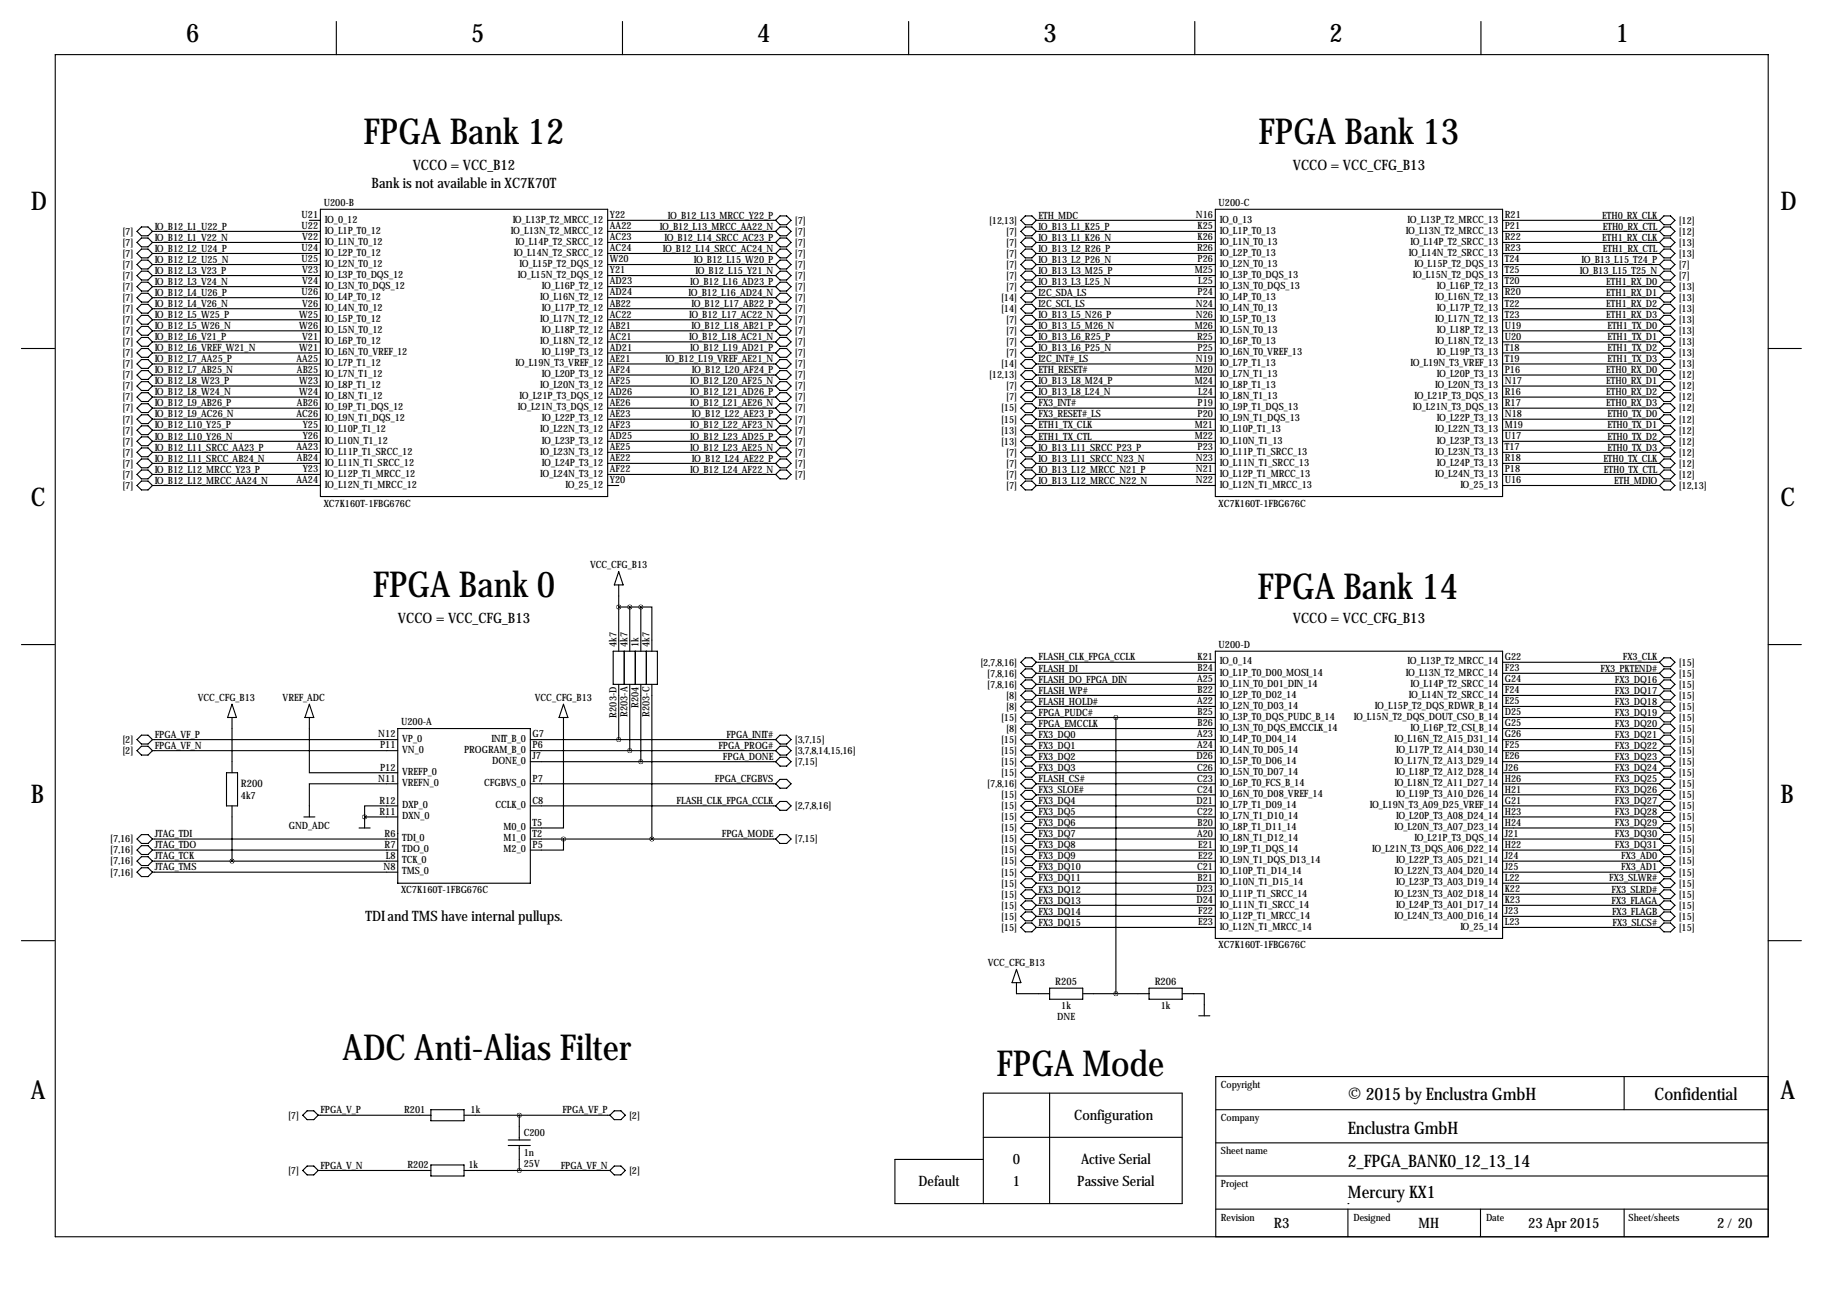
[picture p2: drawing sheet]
<svg xmlns="http://www.w3.org/2000/svg" width="419mm" height="297mm" viewBox="0 0 419 297" stroke-linecap="round" stroke-linejoin="round" font-family="sans-serif">
<defs><g id="words">
<g font-size="8.2">
<text x="83.6" y="33.1">FPGA Bank 12</text>
<text x="289.3" y="33.1">FPGA Bank 13</text>
<text x="85.7" y="137.2">FPGA Bank 0</text>
<text x="289.1" y="137.7">FPGA Bank 14</text>
<text x="78.7" y="243.7">ADC Anti-Alias Filter</text>
<text x="229.1" y="247.5">FPGA Mode</text>
</g>
<g font-size="5.9">
<text x="42.8" y="9.8">6</text>
<text x="108.3" y="9.8">5</text>
<text x="174.1" y="9.8">4</text>
<text x="239.9" y="9.8">3</text>
<text x="305.7" y="9.8">2</text>
<text x="371.4" y="9.8">1</text>
<text x="7.1" y="48.4">D</text>
<text x="409.3" y="48.4">D</text>
<text x="7.1" y="116.4">C</text>
<text x="409.3" y="116.4">C</text>
<text x="7.1" y="184.5">B</text>
<text x="409.3" y="184.5">B</text>
<text x="7.1" y="252.6">A</text>
<text x="409.3" y="252.6">A</text>
</g>
<g font-size="4">
<text x="309.9" y="252.8">© 2015 by Enclustra GmbH</text>
<text x="380.4" y="252.8">Confidential</text>
<text x="309.9" y="260.7">Enclustra GmbH</text>
<text x="309.9" y="268.3">2_FPGA_BANK0_12_13_14</text>
<text x="309.9" y="275.4">Mercury KX1</text>
</g>
<g font-size="3.3">
<text x="94.9" y="39.1">VCCO = VCC_B12</text>
<text x="297.2" y="39.1">VCCO = VCC_CFG_B13</text>
<text x="85.4" y="43.1">Bank is not available in XC7K70T</text>
<text x="91.5" y="143.2">VCCO = VCC_CFG_B13</text>
<text x="297.2" y="143.2">VCCO = VCC_CFG_B13</text>
<text x="84" y="211.8">TDI and TMS have internal pullups.</text>
<text x="247" y="257.5">Configuration</text>
<text x="232.8" y="267.7">0</text>
<text x="248.5" y="267.7">Active Serial</text>
<text x="211.2" y="272.7">Default</text>
<text x="232.8" y="272.7">1</text>
<text x="247.7" y="272.7">Passive Serial</text>
<text x="292.9" y="282.3">R3</text>
<text x="326.1" y="282.3">MH</text>
<text x="351.3" y="282.3">23 Apr 2015</text>
<text x="394.8" y="282.3">2/ 20</text>
</g>
<g font-size="2.4">
<text x="55.4" y="181">R200</text>
<text x="242.6" y="226.4">R205</text>
<text x="265.5" y="226.4">R206</text>
</g>
<g font-size="2.3">
<text x="74.4" y="47.4">U200-B</text>
<text x="280.2" y="47.4">U200-C</text>
<text x="28.1" y="54">[7]</text>
<text x="35.6" y="52.8">IO_B12_L1_U22_P</text>
<text x="69.3" y="50.2">U21</text>
<text x="69.3" y="52.7">U22</text>
<text x="74.7" y="51.2">IO_0_12</text>
<text x="74.7" y="53.7">IO_L1P_T0_12</text>
<text x="117.5" y="53.7">IO_L13N_T2_MRCC_12</text>
<text x="117.9" y="51.2">IO_L13P_T2_MRCC_12</text>
<text x="140.2" y="50.2">Y22</text>
<text x="140.2" y="52.7">AA22</text>
<text x="151.7" y="52.8">IO_B12_L13_MRCC_AA22_N</text>
<text x="153.6" y="50.3">IO_B12_L13_MRCC_Y22_P</text>
<text x="182.7" y="51.4">[7]</text>
<text x="182.7" y="54">[7]</text>
<text x="227.4" y="51.4">[12,13]</text>
<text x="231.3" y="54">[7]</text>
<text x="238.8" y="50.3">ETH_MDC</text>
<text x="238.8" y="52.8">IO_B13_L1_K25_P</text>
<text x="274.9" y="50.2">N16</text>
<text x="275.3" y="52.7">K25</text>
<text x="280.4" y="51.2">IO_0_13</text>
<text x="280.4" y="53.7">IO_L1P_T0_13</text>
<text x="323.2" y="53.7">IO_L13N_T2_MRCC_13</text>
<text x="323.6" y="51.2">IO_L13P_T2_MRCC_13</text>
<text x="345.9" y="50.2">R21</text>
<text x="345.9" y="52.7">P21</text>
<text x="368.4" y="50.3">ETH0_RX_CLK</text>
<text x="368.5" y="52.8">ETH0_RX_CTL</text>
<text x="385.9" y="51.4">[12]</text>
<text x="385.9" y="54">[12]</text>
<text x="28.1" y="56.5">[7]</text>
<text x="28.1" y="59">[7]</text>
<text x="35.6" y="55.3">IO_B12_L1_V22_N</text>
<text x="35.6" y="57.9">IO_B12_L2_U24_P</text>
<text x="69.3" y="57.8">U24</text>
<text x="69.5" y="55.2">V22</text>
<text x="74.7" y="56.3">IO_L1N_T0_12</text>
<text x="74.7" y="58.8">IO_L2P_T0_12</text>
<text x="118.1" y="58.8">IO_L14N_T2_SRCC_12</text>
<text x="118.5" y="56.3">IO_L14P_T2_SRCC_12</text>
<text x="140.2" y="55.2">AC23</text>
<text x="140.2" y="57.8">AC24</text>
<text x="152.4" y="57.9">IO_B12_L14_SRCC_AC24_N</text>
<text x="152.8" y="55.3">IO_B12_L14_SRCC_AC23_P</text>
<text x="182.7" y="56.5">[7]</text>
<text x="182.7" y="59">[7]</text>
<text x="231.3" y="56.5">[7]</text>
<text x="231.3" y="59">[7]</text>
<text x="238.8" y="55.3">IO_B13_L1_K26_N</text>
<text x="238.8" y="57.9">IO_B13_L2_R26_P</text>
<text x="275.2" y="57.8">R26</text>
<text x="275.3" y="55.2">K26</text>
<text x="280.4" y="56.3">IO_L1N_T0_13</text>
<text x="280.4" y="58.8">IO_L2P_T0_13</text>
<text x="323.9" y="58.8">IO_L14N_T2_SRCC_13</text>
<text x="324.3" y="56.3">IO_L14P_T2_SRCC_13</text>
<text x="345.9" y="55.2">R22</text>
<text x="345.9" y="57.8">R23</text>
<text x="368.4" y="55.3">ETH1_RX_CLK</text>
<text x="368.5" y="57.9">ETH1_RX_CTL</text>
<text x="385.9" y="56.5">[13]</text>
<text x="385.9" y="59">[13]</text>
<text x="28.1" y="61.6">[7]</text>
<text x="28.1" y="64.1">[7]</text>
<text x="35.6" y="60.4">IO_B12_L2_U25_N</text>
<text x="35.6" y="63">IO_B12_L3_V23_P</text>
<text x="35.6" y="65.5">IO_B12_L3_V24_N</text>
<text x="69.3" y="60.3">U25</text>
<text x="69.5" y="62.9">V23</text>
<text x="69.5" y="65.4">V24</text>
<text x="74.7" y="61.3">IO_L2N_T0_12</text>
<text x="74.7" y="63.9">IO_L3P_T0_DQS_12</text>
<text x="119" y="63.9">IO_L15N_T2_DQS_12</text>
<text x="119.4" y="61.3">IO_L15P_T2_DQS_12</text>
<text x="140.2" y="60.3">W20</text>
<text x="140.2" y="62.9">Y21</text>
<text x="140.2" y="65.4">AD23</text>
<text x="158.7" y="65.5">IO_B12_L16_AD23_P</text>
<text x="159.5" y="60.4">IO_B12_L15_W20_P</text>
<text x="159.9" y="63">IO_B12_L15_Y21_N</text>
<text x="182.7" y="61.6">[7]</text>
<text x="182.7" y="64.1">[7]</text>
<text x="231.3" y="61.6">[7]</text>
<text x="231.3" y="64.1">[7]</text>
<text x="238.8" y="60.4">IO_B13_L2_P26_N</text>
<text x="238.8" y="63">IO_B13_L3_M25_P</text>
<text x="238.8" y="65.5">IO_B13_L3_L25_N</text>
<text x="274.7" y="62.9">M25</text>
<text x="275.3" y="60.3">P26</text>
<text x="275.5" y="65.4">L25</text>
<text x="280.4" y="61.3">IO_L2N_T0_13</text>
<text x="280.4" y="63.9">IO_L3P_T0_DQS_13</text>
<text x="324.8" y="63.9">IO_L15N_T2_DQS_13</text>
<text x="325.2" y="61.3">IO_L15P_T2_DQS_13</text>
<text x="345.9" y="60.3">T24</text>
<text x="345.9" y="62.9">T25</text>
<text x="345.9" y="65.4">T20</text>
<text x="363.2" y="63">IO_B13_L15_T25_N</text>
<text x="363.6" y="60.4">IO_B13_L15_T24_P</text>
<text x="369.3" y="65.5">ETH1_RX_D0</text>
<text x="385.9" y="61.6">[7]</text>
<text x="385.9" y="64.1">[7]</text>
<text x="28.1" y="66.7">[7]</text>
<text x="28.1" y="69.2">[7]</text>
<text x="28.1" y="71.7">[7]</text>
<text x="35.6" y="68">IO_B12_L4_U26_P</text>
<text x="35.6" y="70.6">IO_B12_L4_V26_N</text>
<text x="69.3" y="67.9">U26</text>
<text x="69.5" y="70.5">V26</text>
<text x="74.7" y="66.4">IO_L3N_T0_DQS_12</text>
<text x="74.7" y="69">IO_L4P_T0_12</text>
<text x="74.7" y="71.5">IO_L4N_T0_12</text>
<text x="124.2" y="69">IO_L16N_T2_12</text>
<text x="124.6" y="66.4">IO_L16P_T2_12</text>
<text x="124.6" y="71.5">IO_L17P_T2_12</text>
<text x="140.2" y="67.9">AD24</text>
<text x="140.2" y="70.5">AB22</text>
<text x="158.3" y="68">IO_B12_L16_AD24_N</text>
<text x="159" y="70.6">IO_B12_L17_AB22_P</text>
<text x="182.7" y="66.7">[7]</text>
<text x="182.7" y="69.2">[7]</text>
<text x="182.7" y="71.7">[7]</text>
<text x="230.1" y="69.2">[14]</text>
<text x="230.1" y="71.7">[14]</text>
<text x="231.3" y="66.7">[7]</text>
<text x="238.8" y="68">I2C_SDA_LS</text>
<text x="238.8" y="70.6">I2C_SCL_LS</text>
<text x="274.9" y="70.5">N24</text>
<text x="275.3" y="67.9">P24</text>
<text x="280.4" y="66.4">IO_L3N_T0_DQS_13</text>
<text x="280.4" y="69">IO_L4P_T0_13</text>
<text x="280.4" y="71.5">IO_L4N_T0_13</text>
<text x="329.9" y="69">IO_L16N_T2_13</text>
<text x="330.3" y="66.4">IO_L16P_T2_13</text>
<text x="330.3" y="71.5">IO_L17P_T2_13</text>
<text x="345.9" y="67.9">R20</text>
<text x="345.9" y="70.5">T22</text>
<text x="369.3" y="68">ETH1_RX_D1</text>
<text x="369.3" y="70.6">ETH1_RX_D2</text>
<text x="385.9" y="66.7">[13]</text>
<text x="385.9" y="69.2">[13]</text>
<text x="385.9" y="71.7">[13]</text>
<text x="28.1" y="74.3">[7]</text>
<text x="28.1" y="76.8">[7]</text>
<text x="35.6" y="73.1">IO_B12_L5_W25_P</text>
<text x="35.6" y="75.7">IO_B12_L5_W26_N</text>
<text x="68.8" y="73">W25</text>
<text x="68.8" y="75.6">W26</text>
<text x="74.7" y="74">IO_L5P_T0_12</text>
<text x="74.7" y="76.6">IO_L5N_T0_12</text>
<text x="124.2" y="74">IO_L17N_T2_12</text>
<text x="124.6" y="76.6">IO_L18P_T2_12</text>
<text x="140.2" y="73">AC22</text>
<text x="140.2" y="75.6">AB21</text>
<text x="158.4" y="73.1">IO_B12_L17_AC22_N</text>
<text x="159" y="75.7">IO_B12_L18_AB21_P</text>
<text x="182.7" y="74.3">[7]</text>
<text x="182.7" y="76.8">[7]</text>
<text x="231.3" y="74.3">[7]</text>
<text x="231.3" y="76.8">[7]</text>
<text x="238.8" y="73.1">IO_B13_L5_N26_P</text>
<text x="238.8" y="75.7">IO_B13_L5_M26_N</text>
<text x="274.7" y="75.6">M26</text>
<text x="274.9" y="73">N26</text>
<text x="280.4" y="74">IO_L5P_T0_13</text>
<text x="280.4" y="76.6">IO_L5N_T0_13</text>
<text x="329.9" y="74">IO_L17N_T2_13</text>
<text x="330.3" y="76.6">IO_L18P_T2_13</text>
<text x="345.9" y="73">T23</text>
<text x="345.9" y="75.6">U19</text>
<text x="369.3" y="73.1">ETH1_RX_D3</text>
<text x="369.5" y="75.7">ETH1_TX_D0</text>
<text x="385.9" y="74.3">[13]</text>
<text x="385.9" y="76.8">[13]</text>
<text x="28.1" y="79.4">[7]</text>
<text x="28.1" y="81.9">[7]</text>
<text x="35.6" y="78.2">IO_B12_L6_V21_P</text>
<text x="35.6" y="80.7">IO_B12_L6_VREF_W21_N</text>
<text x="35.6" y="83.3">IO_B12_L7_AA25_P</text>
<text x="68.1" y="83.2">AA25</text>
<text x="68.8" y="80.6">W21</text>
<text x="69.5" y="78.1">V21</text>
<text x="74.7" y="79.1">IO_L6P_T0_12</text>
<text x="74.7" y="81.7">IO_L6N_T0_VREF_12</text>
<text x="124.2" y="79.1">IO_L18N_T2_12</text>
<text x="124.6" y="81.7">IO_L19P_T3_12</text>
<text x="140.2" y="78.1">AC21</text>
<text x="140.2" y="80.6">AD21</text>
<text x="140.2" y="83.2">AE21</text>
<text x="153" y="83.3">IO_B12_L19_VREF_AE21_N</text>
<text x="158.4" y="78.2">IO_B12_L18_AC21_N</text>
<text x="158.7" y="80.7">IO_B12_L19_AD21_P</text>
<text x="182.7" y="79.4">[7]</text>
<text x="182.7" y="81.9">[7]</text>
<text x="231.3" y="79.4">[7]</text>
<text x="231.3" y="81.9">[7]</text>
<text x="238.8" y="78.2">IO_B13_L6_R25_P</text>
<text x="238.8" y="80.7">IO_B13_L6_P25_N</text>
<text x="238.8" y="83.3">I2C_INT#_LS</text>
<text x="274.9" y="83.2">N19</text>
<text x="275.2" y="78.1">R25</text>
<text x="275.3" y="80.6">P25</text>
<text x="280.4" y="79.1">IO_L6P_T0_13</text>
<text x="280.4" y="81.7">IO_L6N_T0_VREF_13</text>
<text x="329.9" y="79.1">IO_L18N_T2_13</text>
<text x="330.3" y="81.7">IO_L19P_T3_13</text>
<text x="345.9" y="78.1">U20</text>
<text x="345.9" y="80.6">T18</text>
<text x="345.9" y="83.2">T19</text>
<text x="369.5" y="78.2">ETH1_TX_D1</text>
<text x="369.5" y="80.7">ETH1_TX_D2</text>
<text x="369.5" y="83.3">ETH1_TX_D3</text>
<text x="385.9" y="79.4">[13]</text>
<text x="385.9" y="81.9">[13]</text>
<text x="28.1" y="84.4">[7]</text>
<text x="28.1" y="87">[7]</text>
<text x="28.1" y="89.5">[7]</text>
<text x="35.6" y="85.8">IO_B12_L7_AB25_N</text>
<text x="35.6" y="88.4">IO_B12_L8_W23_P</text>
<text x="68.3" y="85.7">AB25</text>
<text x="68.8" y="88.3">W23</text>
<text x="74.7" y="84.2">IO_L7P_T1_12</text>
<text x="74.7" y="86.7">IO_L7N_T1_12</text>
<text x="74.7" y="89.3">IO_L8P_T1_12</text>
<text x="118.5" y="84.2">IO_L19N_T3_VREF_12</text>
<text x="124.2" y="89.3">IO_L20N_T3_12</text>
<text x="124.6" y="86.7">IO_L20P_T3_12</text>
<text x="140.2" y="85.7">AF24</text>
<text x="140.2" y="88.3">AF25</text>
<text x="158.7" y="88.4">IO_B12_L20_AF25_N</text>
<text x="159.1" y="85.8">IO_B12_L20_AF24_P</text>
<text x="182.7" y="84.4">[7]</text>
<text x="182.7" y="87">[7]</text>
<text x="182.7" y="89.5">[7]</text>
<text x="227.4" y="87">[12,13]</text>
<text x="230.1" y="84.4">[14]</text>
<text x="231.3" y="89.5">[7]</text>
<text x="238.8" y="85.8">ETH_RESET#</text>
<text x="238.8" y="88.4">IO_B13_L8_M24_P</text>
<text x="274.7" y="85.7">M20</text>
<text x="274.7" y="88.3">M24</text>
<text x="280.4" y="84.2">IO_L7P_T1_13</text>
<text x="280.4" y="86.7">IO_L7N_T1_13</text>
<text x="280.4" y="89.3">IO_L8P_T1_13</text>
<text x="324.3" y="84.2">IO_L19N_T3_VREF_13</text>
<text x="329.9" y="89.3">IO_L20N_T3_13</text>
<text x="330.3" y="86.7">IO_L20P_T3_13</text>
<text x="345.9" y="85.7">P16</text>
<text x="345.9" y="88.3">N17</text>
<text x="369.3" y="85.8">ETH0_RX_D0</text>
<text x="369.3" y="88.4">ETH0_RX_D1</text>
<text x="385.9" y="84.4">[13]</text>
<text x="385.9" y="87">[12]</text>
<text x="385.9" y="89.5">[12]</text>
<text x="28.1" y="92.1">[7]</text>
<text x="28.1" y="94.6">[7]</text>
<text x="35.6" y="90.9">IO_B12_L8_W24_N</text>
<text x="35.6" y="93.4">IO_B12_L9_AB26_P</text>
<text x="35.6" y="96">IO_B12_L9_AC26_N</text>
<text x="68.1" y="95.9">AC26</text>
<text x="68.3" y="93.3">AB26</text>
<text x="68.8" y="90.8">W24</text>
<text x="74.7" y="91.8">IO_L8N_T1_12</text>
<text x="74.7" y="94.4">IO_L9P_T1_DQS_12</text>
<text x="119" y="94.4">IO_L21N_T3_DQS_12</text>
<text x="119.4" y="91.8">IO_L21P_T3_DQS_12</text>
<text x="140.2" y="90.8">AD26</text>
<text x="140.2" y="93.3">AE26</text>
<text x="140.2" y="95.9">AE23</text>
<text x="158.7" y="90.9">IO_B12_L21_AD26_P</text>
<text x="158.7" y="93.4">IO_B12_L21_AE26_N</text>
<text x="159.1" y="96">IO_B12_L22_AE23_P</text>
<text x="182.7" y="92.1">[7]</text>
<text x="182.7" y="94.6">[7]</text>
<text x="230.1" y="94.6">[15]</text>
<text x="231.3" y="92.1">[7]</text>
<text x="238.8" y="90.9">IO_B13_L8_L24_N</text>
<text x="238.8" y="93.4">FX3_INT#</text>
<text x="238.8" y="96">FX3_RESET#_LS</text>
<text x="275.3" y="93.3">P19</text>
<text x="275.3" y="95.9">P20</text>
<text x="275.5" y="90.8">L24</text>
<text x="280.4" y="91.8">IO_L8N_T1_13</text>
<text x="280.4" y="94.4">IO_L9P_T1_DQS_13</text>
<text x="324.8" y="94.4">IO_L21N_T3_DQS_13</text>
<text x="325.2" y="91.8">IO_L21P_T3_DQS_13</text>
<text x="345.9" y="90.8">R16</text>
<text x="345.9" y="93.3">R17</text>
<text x="345.9" y="95.9">N18</text>
<text x="369.3" y="90.9">ETH0_RX_D2</text>
<text x="369.3" y="93.4">ETH0_RX_D3</text>
<text x="369.5" y="96">ETH0_TX_D0</text>
<text x="385.9" y="92.1">[12]</text>
<text x="385.9" y="94.6">[12]</text>
<text x="28.1" y="97.1">[7]</text>
<text x="28.1" y="99.7">[7]</text>
<text x="35.6" y="98.5">IO_B12_L10_Y25_P</text>
<text x="35.6" y="101.1">IO_B12_L10_Y26_N</text>
<text x="69.6" y="98.4">Y25</text>
<text x="69.6" y="101">Y26</text>
<text x="74.7" y="96.9">IO_L9N_T1_DQS_12</text>
<text x="74.7" y="99.4">IO_L10P_T1_12</text>
<text x="74.7" y="102">IO_L10N_T1_12</text>
<text x="124.2" y="99.4">IO_L22N_T3_12</text>
<text x="124.6" y="96.9">IO_L22P_T3_12</text>
<text x="124.6" y="102">IO_L23P_T3_12</text>
<text x="140.2" y="98.4">AF23</text>
<text x="140.2" y="101">AD25</text>
<text x="158.7" y="98.5">IO_B12_L22_AF23_N</text>
<text x="158.7" y="101.1">IO_B12_L23_AD25_P</text>
<text x="182.7" y="97.1">[7]</text>
<text x="182.7" y="99.7">[7]</text>
<text x="230.1" y="97.1">[15]</text>
<text x="230.1" y="99.7">[13]</text>
<text x="238.8" y="98.5">ETH1_TX_CLK</text>
<text x="238.8" y="101.1">ETH1_TX_CTL</text>
<text x="274.7" y="98.4">M21</text>
<text x="274.7" y="101">M22</text>
<text x="280.4" y="96.9">IO_L9N_T1_DQS_13</text>
<text x="280.4" y="99.4">IO_L10P_T1_13</text>
<text x="280.4" y="102">IO_L10N_T1_13</text>
<text x="329.9" y="99.4">IO_L22N_T3_13</text>
<text x="330.3" y="96.9">IO_L22P_T3_13</text>
<text x="330.3" y="102">IO_L23P_T3_13</text>
<text x="345.9" y="98.4">M19</text>
<text x="345.9" y="101">U17</text>
<text x="369.5" y="98.5">ETH0_TX_D1</text>
<text x="369.5" y="101.1">ETH0_TX_D2</text>
<text x="385.9" y="97.1">[12]</text>
<text x="385.9" y="99.7">[12]</text>
<text x="28.1" y="102.2">[7]</text>
<text x="28.1" y="104.8">[7]</text>
<text x="28.1" y="107.3">[7]</text>
<text x="35.6" y="103.6">IO_B12_L11_SRCC_AA23_P</text>
<text x="35.6" y="106.1">IO_B12_L11_SRCC_AB24_N</text>
<text x="68.1" y="103.5">AA23</text>
<text x="68.3" y="106">AB24</text>
<text x="74.7" y="104.5">IO_L11P_T1_SRCC_12</text>
<text x="74.7" y="107.1">IO_L11N_T1_SRCC_12</text>
<text x="124.2" y="104.5">IO_L23N_T3_12</text>
<text x="124.6" y="107.1">IO_L24P_T3_12</text>
<text x="140.2" y="103.5">AE25</text>
<text x="140.2" y="106">AE22</text>
<text x="158.7" y="103.6">IO_B12_L23_AE25_N</text>
<text x="159.1" y="106.1">IO_B12_L24_AE22_P</text>
<text x="182.7" y="102.2">[7]</text>
<text x="182.7" y="104.8">[7]</text>
<text x="182.7" y="107.3">[7]</text>
<text x="230.1" y="102.2">[13]</text>
<text x="231.3" y="104.8">[7]</text>
<text x="231.3" y="107.3">[7]</text>
<text x="238.8" y="103.6">IO_B13_L11_SRCC_P23_P</text>
<text x="238.8" y="106.1">IO_B13_L11_SRCC_N23_N</text>
<text x="274.9" y="106">N23</text>
<text x="275.3" y="103.5">P23</text>
<text x="280.4" y="104.5">IO_L11P_T1_SRCC_13</text>
<text x="280.4" y="107.1">IO_L11N_T1_SRCC_13</text>
<text x="329.9" y="104.5">IO_L23N_T3_13</text>
<text x="330.3" y="107.1">IO_L24P_T3_13</text>
<text x="345.9" y="103.5">T17</text>
<text x="345.9" y="106">R18</text>
<text x="368.6" y="106.1">ETH0_TX_CLK</text>
<text x="369.5" y="103.6">ETH0_TX_D3</text>
<text x="385.9" y="102.2">[12]</text>
<text x="385.9" y="104.8">[12]</text>
<text x="385.9" y="107.3">[12]</text>
<text x="28.1" y="109.8">[7]</text>
<text x="28.1" y="112.4">[7]</text>
<text x="35.6" y="108.7">IO_B12_L12_MRCC_Y23_P</text>
<text x="35.6" y="111.2">IO_B12_L12_MRCC_AA24_N</text>
<text x="68.1" y="111.1">AA24</text>
<text x="69.6" y="108.6">Y23</text>
<text x="74.7" y="109.6">IO_L12P_T1_MRCC_12</text>
<text x="74.7" y="112.1">IO_L12N_T1_MRCC_12</text>
<text x="124.2" y="109.6">IO_L24N_T3_12</text>
<text x="130" y="112.1">IO_25_12</text>
<text x="140.2" y="108.6">AF22</text>
<text x="140.2" y="111.1">Y20</text>
<text x="158.7" y="108.7">IO_B12_L24_AF22_N</text>
<text x="182.7" y="109.8">[7]</text>
<text x="231.3" y="109.8">[7]</text>
<text x="231.3" y="112.4">[7]</text>
<text x="238.8" y="108.7">IO_B13_L12_MRCC_N21_P</text>
<text x="238.8" y="111.2">IO_B13_L12_MRCC_N22_N</text>
<text x="274.9" y="108.6">N21</text>
<text x="274.9" y="111.1">N22</text>
<text x="280.4" y="109.6">IO_L12P_T1_MRCC_13</text>
<text x="280.4" y="112.1">IO_L12N_T1_MRCC_13</text>
<text x="329.9" y="109.6">IO_L24N_T3_13</text>
<text x="335.7" y="112.1">IO_25_13</text>
<text x="345.9" y="108.6">P18</text>
<text x="345.9" y="111.1">U16</text>
<text x="368.8" y="108.7">ETH0_TX_CTL</text>
<text x="371.1" y="111.2">ETH_MDIO</text>
<text x="385.9" y="109.8">[12]</text>
<text x="385.9" y="112.4">[12,13]</text>
<text x="74.4" y="116.5">XC7K160T-1FBG676C</text>
<text x="280.2" y="116.5">XC7K160T-1FBG676C</text>
<text x="135.7" y="130.7">VCC_CFG_B13</text>
<text x="141.7" y="148.7" transform="rotate(-90 141.7 148.7)">4k7</text>
<text x="144.3" y="148.7" transform="rotate(-90 144.3 148.7)">4k7</text>
<text x="146.8" y="148.7" transform="rotate(-90 146.8 148.7)">1k</text>
<text x="149.4" y="148.7" transform="rotate(-90 149.4 148.7)">4k7</text>
<text x="280.2" y="149">U200-D</text>
<text x="225.4" y="153">[2,7,8,16]</text>
<text x="227" y="155.6">[7,8,16]</text>
<text x="238.8" y="151.9">FLASH_CLK_FPGA_CCLK</text>
<text x="238.8" y="154.4">FLASH_DI</text>
<text x="275.3" y="151.8">K21</text>
<text x="275.3" y="154.3">B24</text>
<text x="280.4" y="152.8">IO_0_14</text>
<text x="280.4" y="155.3">IO_L1P_T0_D00_MOSI_14</text>
<text x="323.2" y="155.3">IO_L13N_T2_MRCC_14</text>
<text x="323.6" y="152.8">IO_L13P_T2_MRCC_14</text>
<text x="345.9" y="151.8">G22</text>
<text x="345.9" y="154.3">F23</text>
<text x="368" y="154.4">FX3_PKTEND#</text>
<text x="373.1" y="151.9">FX3_CLK</text>
<text x="385.9" y="155.6">[15]</text>
<text x="385.9" y="153">[15]</text>
<text x="45.5" y="161.1">VCC_CFG_B13</text>
<text x="65" y="161.1">VREF_ADC</text>
<text x="123" y="161.1">VCC_CFG_B13</text>
<text x="227" y="158.1">[7,8,16]</text>
<text x="231.3" y="160.6">[8]</text>
<text x="238.8" y="156.9">FLASH_DO_FPGA_DIN</text>
<text x="238.8" y="159.5">FLASH_WP#</text>
<text x="275.2" y="156.8">A25</text>
<text x="275.2" y="161.9">A22</text>
<text x="275.3" y="159.4">B22</text>
<text x="280.4" y="157.9">IO_L1N_T0_D01_DIN_14</text>
<text x="280.4" y="160.4">IO_L2P_T0_D02_14</text>
<text x="323.9" y="160.4">IO_L14N_T2_SRCC_14</text>
<text x="324.3" y="157.9">IO_L14P_T2_SRCC_14</text>
<text x="345.9" y="156.8">G24</text>
<text x="345.9" y="159.4">F24</text>
<text x="345.9" y="161.9">E25</text>
<text x="371.2" y="156.9">FX3_DQ16</text>
<text x="371.2" y="159.5">FX3_DQ17</text>
<text x="385.9" y="158.1">[15]</text>
<text x="385.9" y="160.6">[15]</text>
<text x="92.2" y="166.7">U200-A</text>
<text x="141.7" y="165" transform="rotate(-90 141.7 165)">R203-D</text>
<text x="144.3" y="164.8" transform="rotate(-90 144.3 164.8)">R203-A</text>
<text x="146.8" y="162.7" transform="rotate(-90 146.8 162.7)">R204</text>
<text x="149.4" y="164.8" transform="rotate(-90 149.4 164.8)">R203-C</text>
<text x="230.1" y="165.7">[15]</text>
<text x="231.3" y="163.2">[8]</text>
<text x="238.8" y="162">FLASH_HOLD#</text>
<text x="238.8" y="167.1">FPGA_EMCCLK</text>
<text x="238.8" y="164.6">FPGA_PUDC#</text>
<text x="275.3" y="164.5">B25</text>
<text x="275.3" y="167">B26</text>
<text x="280.4" y="162.9">IO_L2N_T0_D03_14</text>
<text x="280.4" y="165.5">IO_L3P_T0_DQS_PUDC_B_14</text>
<text x="311.2" y="165.5">IO_L15N_T2_DQS_DOUT_CSO_B_14</text>
<text x="316.1" y="162.9">IO_L15P_T2_DQS_RDWR_B_14</text>
<text x="345.9" y="164.5">D25</text>
<text x="345.9" y="167">G25</text>
<text x="371.2" y="162">FX3_DQ18</text>
<text x="371.2" y="164.6">FX3_DQ19</text>
<text x="371.2" y="167.1">FX3_DQ20</text>
<text x="385.9" y="163.2">[15]</text>
<text x="385.9" y="165.7">[15]</text>
<text x="28.1" y="170.8">[2]</text>
<text x="28.1" y="173.3">[2]</text>
<text x="35.6" y="169.6">FPGA_VF_P</text>
<text x="35.6" y="172.2">FPGA_VF_N</text>
<text x="87" y="169.5">N12</text>
<text x="87.4" y="172.1">P11</text>
<text x="92.5" y="170.6">VP_0</text>
<text x="92.5" y="173.1">VN_0</text>
<text x="106.7" y="173.1">PROGRAM_B_0</text>
<text x="113" y="170.6">INIT_B_0</text>
<text x="122.4" y="169.5">G7</text>
<text x="122.4" y="172.1">P6</text>
<text x="165.2" y="172.2">FPGA_PROG#</text>
<text x="167" y="169.6">FPGA_INIT#</text>
<text x="182.7" y="173.3">[3,7,8,14,15,16]</text>
<text x="182.7" y="170.8">[3,7,15]</text>
<text x="230.1" y="170.8">[15]</text>
<text x="230.1" y="173.3">[15]</text>
<text x="231.3" y="168.3">[8]</text>
<text x="238.8" y="169.6">FX3_DQ0</text>
<text x="238.8" y="172.2">FX3_DQ1</text>
<text x="275.2" y="169.5">A23</text>
<text x="275.2" y="172.1">A24</text>
<text x="280.4" y="168">IO_L3N_T0_DQS_EMCCLK_14</text>
<text x="280.4" y="170.6">IO_L4P_T0_D04_14</text>
<text x="280.4" y="173.1">IO_L4N_T0_D05_14</text>
<text x="320.6" y="170.6">IO_L16N_T2_A15_D31_14</text>
<text x="321" y="173.1">IO_L17P_T2_A14_D30_14</text>
<text x="324.3" y="168">IO_L16P_T2_CSI_B_14</text>
<text x="345.9" y="169.5">G26</text>
<text x="345.9" y="172.1">F25</text>
<text x="371.2" y="169.6">FX3_DQ21</text>
<text x="371.2" y="172.2">FX3_DQ22</text>
<text x="385.9" y="168.3">[15]</text>
<text x="385.9" y="170.8">[15]</text>
<text x="385.9" y="173.3">[15]</text>
<text x="87" y="179.7">N11</text>
<text x="87.4" y="177.2">P12</text>
<text x="92.5" y="178.2">VREFP_0</text>
<text x="113.1" y="175.6">DONE_0</text>
<text x="122.4" y="179.7">P7</text>
<text x="122.4" y="174.6">J7</text>
<text x="164.4" y="179.8">FPGA_CFGBVS</text>
<text x="166.2" y="174.7">FPGA_DONE</text>
<text x="182.7" y="175.9">[7,15]</text>
<text x="230.1" y="175.9">[15]</text>
<text x="230.1" y="178.4">[15]</text>
<text x="238.8" y="174.7">FX3_DQ2</text>
<text x="238.8" y="177.3">FX3_DQ3</text>
<text x="238.8" y="179.8">FLASH_CS#</text>
<text x="275.1" y="174.6">D26</text>
<text x="275.2" y="177.2">C26</text>
<text x="275.2" y="179.7">C23</text>
<text x="280.4" y="175.6">IO_L5P_T0_D06_14</text>
<text x="280.4" y="178.2">IO_L5N_T0_D07_14</text>
<text x="320.6" y="175.6">IO_L17N_T2_A13_D29_14</text>
<text x="321" y="178.2">IO_L18P_T2_A12_D28_14</text>
<text x="345.9" y="174.6">E26</text>
<text x="345.9" y="177.2">J26</text>
<text x="345.9" y="179.7">H26</text>
<text x="371.2" y="174.7">FX3_DQ23</text>
<text x="371.2" y="177.3">FX3_DQ24</text>
<text x="371.2" y="179.8">FX3_DQ25</text>
<text x="385.9" y="175.9">[15]</text>
<text x="385.9" y="178.4">[15]</text>
<text x="55.4" y="183.8">4k7</text>
<text x="87.2" y="184.8">R12</text>
<text x="92.5" y="185.8">DXP_0</text>
<text x="92.5" y="180.7">VREFN_0</text>
<text x="111.3" y="180.7">CFGBVS_0</text>
<text x="113.9" y="185.8">CCLK_0</text>
<text x="122.4" y="184.8">C8</text>
<text x="155.5" y="184.9">FLASH_CLK_FPGA_CCLK</text>
<text x="227" y="181">[7,8,16]</text>
<text x="230.1" y="183.5">[15]</text>
<text x="238.8" y="182.3">FX3_SLOE#</text>
<text x="238.8" y="184.9">FX3_DQ4</text>
<text x="275.1" y="184.8">D21</text>
<text x="275.2" y="182.2">C24</text>
<text x="280.4" y="180.7">IO_L6P_T0_FCS_B_14</text>
<text x="280.4" y="183.3">IO_L6N_T0_D08_VREF_14</text>
<text x="280.4" y="185.8">IO_L7P_T1_D09_14</text>
<text x="314.9" y="185.8">IO_L19N_T3_A09_D25_VREF_14</text>
<text x="320.6" y="180.7">IO_L18N_T2_A11_D27_14</text>
<text x="321" y="183.3">IO_L19P_T3_A10_D26_14</text>
<text x="345.9" y="182.2">H21</text>
<text x="345.9" y="184.8">G21</text>
<text x="371.2" y="182.3">FX3_DQ26</text>
<text x="371.2" y="184.9">FX3_DQ27</text>
<text x="385.9" y="181">[15]</text>
<text x="385.9" y="183.5">[15]</text>
<text x="66.4" y="190.6">GND_ADC</text>
<text x="87.2" y="187.3">R11</text>
<text x="92.5" y="188.3">DXN_0</text>
<text x="115.8" y="190.9">M0_0</text>
<text x="122.4" y="189.9">T5</text>
<text x="182.7" y="186">[2,7,8,16]</text>
<text x="230.1" y="186">[15]</text>
<text x="230.1" y="188.6">[15]</text>
<text x="230.1" y="191.1">[15]</text>
<text x="238.8" y="187.4">FX3_DQ5</text>
<text x="238.8" y="190">FX3_DQ6</text>
<text x="275.2" y="187.3">C22</text>
<text x="275.3" y="189.9">B20</text>
<text x="280.4" y="188.3">IO_L7N_T1_D10_14</text>
<text x="280.4" y="190.9">IO_L8P_T1_D11_14</text>
<text x="320.6" y="190.9">IO_L20N_T3_A07_D23_14</text>
<text x="321" y="188.3">IO_L20P_T3_A08_D24_14</text>
<text x="345.9" y="187.3">H23</text>
<text x="345.9" y="189.9">H24</text>
<text x="371.2" y="187.4">FX3_DQ28</text>
<text x="371.2" y="190">FX3_DQ29</text>
<text x="385.9" y="186">[15]</text>
<text x="385.9" y="188.6">[15]</text>
<text x="385.9" y="191.1">[15]</text>
<text x="25.4" y="196.2">[7,16]</text>
<text x="25.4" y="193.7">[7,16]</text>
<text x="35.6" y="197.6">JTAG_TCK</text>
<text x="35.6" y="195">JTAG_TDO</text>
<text x="35.6" y="192.5">JTAG_TDI</text>
<text x="88.4" y="194.9">R7</text>
<text x="88.4" y="192.4">R6</text>
<text x="88.7" y="197.5">L8</text>
<text x="92.5" y="196">TDO_0</text>
<text x="92.5" y="193.4">TDI_0</text>
<text x="115.8" y="196">M2_0</text>
<text x="115.8" y="193.4">M1_0</text>
<text x="122.4" y="194.9">P5</text>
<text x="122.4" y="192.4">T2</text>
<text x="165.9" y="192.5">FPGA_MODE</text>
<text x="182.7" y="193.7">[7,15]</text>
<text x="230.1" y="193.7">[15]</text>
<text x="230.1" y="196.2">[15]</text>
<text x="238.8" y="192.5">FX3_DQ7</text>
<text x="238.8" y="195">FX3_DQ8</text>
<text x="238.8" y="197.6">FX3_DQ9</text>
<text x="275.2" y="192.4">A20</text>
<text x="275.5" y="194.9">E21</text>
<text x="275.5" y="197.5">E22</text>
<text x="280.4" y="193.4">IO_L8N_T1_D12_14</text>
<text x="280.4" y="196">IO_L9P_T1_DQS_14</text>
<text x="315.4" y="196">IO_L21N_T3_DQS_A06_D22_14</text>
<text x="325.2" y="193.4">IO_L21P_T3_DQS_14</text>
<text x="345.9" y="192.4">J21</text>
<text x="345.9" y="194.9">H22</text>
<text x="345.9" y="197.5">J24</text>
<text x="371.2" y="192.5">FX3_DQ30</text>
<text x="371.2" y="195">FX3_DQ31</text>
<text x="372.7" y="197.6">FX3_AD0</text>
<text x="385.9" y="193.7">[15]</text>
<text x="385.9" y="196.2">[15]</text>
<text x="25.4" y="201.3">[7,16]</text>
<text x="25.4" y="198.7">[7,16]</text>
<text x="35.6" y="200.1">JTAG_TMS</text>
<text x="88.2" y="200">N8</text>
<text x="92.5" y="198.5">TCK_0</text>
<text x="92.5" y="201">TMS_0</text>
<text x="230.1" y="198.7">[15]</text>
<text x="230.1" y="201.3">[15]</text>
<text x="230.1" y="203.8">[15]</text>
<text x="238.8" y="200.1">FX3_DQ10</text>
<text x="238.8" y="202.7">FX3_DQ11</text>
<text x="275.2" y="200">C21</text>
<text x="275.3" y="202.6">B21</text>
<text x="280.4" y="198.5">IO_L9N_T1_DQS_D13_14</text>
<text x="280.4" y="201">IO_L10P_T1_D14_14</text>
<text x="280.4" y="203.6">IO_L10N_T1_D15_14</text>
<text x="320.6" y="201">IO_L22N_T3_A04_D20_14</text>
<text x="321" y="198.5">IO_L22P_T3_A05_D21_14</text>
<text x="321" y="203.6">IO_L23P_T3_A03_D19_14</text>
<text x="345.9" y="200">J25</text>
<text x="345.9" y="202.6">L22</text>
<text x="369.9" y="202.7">FX3_SLWR#</text>
<text x="372.7" y="200.1">FX3_AD1</text>
<text x="385.9" y="198.7">[15]</text>
<text x="385.9" y="201.3">[15]</text>
<text x="385.9" y="203.8">[15]</text>
<text x="92.2" y="205.4">XC7K160T-1FBG676C</text>
<text x="230.1" y="206.4">[15]</text>
<text x="230.1" y="208.9">[15]</text>
<text x="238.8" y="205.2">FX3_DQ12</text>
<text x="238.8" y="207.7">FX3_DQ13</text>
<text x="275.1" y="205.1">D23</text>
<text x="275.1" y="207.6">D24</text>
<text x="280.4" y="206.1">IO_L11P_T1_SRCC_14</text>
<text x="280.4" y="208.7">IO_L11N_T1_SRCC_14</text>
<text x="320.6" y="206.1">IO_L23N_T3_A02_D18_14</text>
<text x="321" y="208.7">IO_L24P_T3_A01_D17_14</text>
<text x="345.9" y="205.1">K22</text>
<text x="345.9" y="207.6">K23</text>
<text x="370.5" y="205.2">FX3_SLRD#</text>
<text x="370.5" y="207.7">FX3_FLAGA</text>
<text x="385.9" y="206.4">[15]</text>
<text x="385.9" y="208.9">[15]</text>
<text x="230.1" y="211.4">[15]</text>
<text x="230.1" y="214">[15]</text>
<text x="238.8" y="210.3">FX3_DQ14</text>
<text x="238.8" y="212.8">FX3_DQ15</text>
<text x="275.5" y="210.2">F22</text>
<text x="275.5" y="212.7">E23</text>
<text x="280.4" y="211.2">IO_L12P_T1_MRCC_14</text>
<text x="280.4" y="213.7">IO_L12N_T1_MRCC_14</text>
<text x="320.6" y="211.2">IO_L24N_T3_A00_D16_14</text>
<text x="335.7" y="213.7">IO_25_14</text>
<text x="345.9" y="210.2">J23</text>
<text x="345.9" y="212.7">L23</text>
<text x="370.6" y="210.3">FX3_FLAGB</text>
<text x="370.7" y="212.8">FX3_SLCS#</text>
<text x="385.9" y="211.4">[15]</text>
<text x="385.9" y="214">[15]</text>
<text x="280.2" y="218.1">XC7K160T-1FBG676C</text>
<text x="227.1" y="222.1">VCC_CFG_B13</text>
<text x="244" y="232">1k</text>
<text x="266.9" y="232">1k</text>
<text x="243.1" y="234.6">DNE</text>
<text x="280.7" y="250">Copyright</text>
<text x="66.2" y="257.2">[7]</text>
<text x="73.7" y="256">FPGA_V_P</text>
<text x="92.9" y="255.9">R201</text>
<text x="108.2" y="255.9">1k</text>
<text x="129.3" y="256">FPGA_VF_P</text>
<text x="144.6" y="257.2">[2]</text>
<text x="280.7" y="257.7">Company</text>
<text x="120.4" y="261.2">C200</text>
<text x="66.2" y="269.9">[7]</text>
<text x="73.7" y="268.7">FPGA_V_N</text>
<text x="93.7" y="268.6">R202</text>
<text x="107.7" y="268.6">1k</text>
<text x="120.4" y="265.8">1n</text>
<text x="120.4" y="268.3">25V</text>
<text x="128.9" y="268.7">FPGA_VF_N</text>
<text x="144.6" y="269.9">[2]</text>
<text x="280.7" y="265.3">Sheet name</text>
<text x="280.7" y="272.9">Project</text>
<text x="280.7" y="280.8">Revision</text>
<text x="311.1" y="280.8">Designed</text>
<text x="341.6" y="280.8">Date</text>
<text x="374.4" y="280.8">Sheet/sheets</text>
</g>
</g></defs>
<g fill="none" stroke="#000" stroke-width=".25">
<path d="M12.7 12.6h393.8v271.7h-393.8zM77.3 4.9v7.7M143.1 4.9v7.7M208.9 4.9v7.7M274.7 4.9v7.7M340.5 4.9v7.7M31.5 53.2l1-1h1.5l1.1 1-1.1 1h-1.5zM31.5 55.7l1-1h1.5l1.1 1-1.1 1.1h-1.5zM31.5 58.3l1-1h1.5l1.1 1-1.1 1h-1.5zM35.1 53.2h38.6M35.1 55.7h38.6M35.1 58.3h38.6"/>
<path d="M71.1 50.7h2.6M73.7 48.1h66v66.1h-66zM139.7 50.7h38.6M139.7 53.2h38.6M139.7 55.7h38.6M139.7 58.3h38.6M179.3 49.6h1.5l1.1 1.1-1.1 1h-1.5l-1-1zM179.3 52.2h1.5l1.1 1-1.1 1h-1.5l-1-1zM179.3 54.7h1.5l1.1 1-1.1 1.1h-1.5l-1-1.1zM179.3 57.3h1.5l1.1 1-1.1 1h-1.5l-1-1zM179.3 59.8h1.5l1.1 1-1.1 1h-1.5l-1-1zM235.7 49.6h1.5l1.1 1.1-1.1 1h-1.5l-1-1z"/>
<path d="M235.7 52.2h1.5l1.1 1-1.1 1h-1.5l-1-1zM235.7 54.7h1.5l1.1 1-1.1 1.1h-1.5l-1-1.1zM235.7 57.3h1.5l1.1 1-1.1 1h-1.5l-1-1zM235.7 59.8h1.5l1.1 1-1.1 1h-1.5l-1-1zM238.3 50.7h41.1M238.3 53.2h41.1M238.3 55.7h41.1M238.3 58.3h41.1M279.4 48.1h66v66.1h-66zM345.4 50.7h36.1M345.4 53.2h36.1M345.4 55.7h36.1"/>
<path d="M345.4 58.3h36.1M381.5 50.7l1-1.1h1.5l1.1 1.1-1.1 1h-1.5zM381.5 53.2l1-1h1.5l1.1 1-1.1 1h-1.5zM381.5 55.7l1-1h1.5l1.1 1-1.1 1.1h-1.5zM381.5 58.3l1-1h1.5l1.1 1-1.1 1h-1.5zM31.5 60.8l1-1h1.5l1.1 1-1.1 1h-1.5zM31.5 63.4l1-1.1h1.5l1.1 1.1-1.1 1h-1.5zM31.5 65.9l1-1h1.5l1.1 1-1.1 1h-1.5zM31.5 71l1-1h1.5l1.1 1-1.1 1h-1.5zM31.5 73.5l1-1h1.5l1.1 1-1.1 1h-1.5zM31.5 76.1l1-1.1h1.5l1.1 1.1-1.1 1h-1.5zM31.5 78.6l1-1h1.5l1.1 1-1.1 1h-1.5z"/>
<path d="M32.5 67.4h1.5l1.1 1-1.1 1.1h-1.5l-1-1.1zM35.1 60.8h38.6M35.1 63.4h38.6M35.1 65.9h38.6M35.1 68.4h38.6M35.1 71h38.6M35.1 73.5h38.6M35.1 76.1h38.6M35.1 78.6h38.6M139.7 60.8h38.6M139.7 63.4h38.6M139.7 65.9h38.6"/>
<path d="M139.7 68.4h38.6M139.7 71h38.6M139.7 73.5h38.6M139.7 76.1h38.6M139.7 78.6h38.6M179.3 62.3h1.5l1.1 1.1-1.1 1h-1.5l-1-1zM179.3 64.9h1.5l1.1 1-1.1 1h-1.5l-1-1zM179.3 67.4h1.5l1.1 1-1.1 1.1h-1.5l-1-1.1zM179.3 70h1.5l1.1 1-1.1 1h-1.5l-1-1zM179.3 72.5h1.5l1.1 1-1.1 1h-1.5l-1-1zM179.3 75h1.5l1.1 1.1-1.1 1h-1.5l-1-1zM179.3 77.6h1.5l1.1 1-1.1 1h-1.5l-1-1z"/>
<path d="M235.7 62.3h1.5l1.1 1.1-1.1 1h-1.5l-1-1zM235.7 64.9h1.5l1.1 1-1.1 1h-1.5l-1-1zM235.7 67.4h1.5l1.1 1-1.1 1.1h-1.5l-1-1.1zM235.7 70h1.5l1.1 1-1.1 1h-1.5l-1-1zM235.7 72.5h1.5l1.1 1-1.1 1h-1.5l-1-1zM235.7 75h1.5l1.1 1.1-1.1 1h-1.5l-1-1zM235.7 77.6h1.5l1.1 1-1.1 1h-1.5l-1-1zM238.3 60.8h41.1M238.3 63.4h41.1M238.3 65.9h41.1M238.3 68.4h41.1M238.3 71h41.1"/>
<path d="M238.3 73.5h41.1M238.3 76.1h41.1M238.3 78.6h41.1M345.4 60.8h36.1M345.4 63.4h36.1M345.4 65.9h36.1M345.4 68.4h36.1M345.4 71h36.1M345.4 73.5h36.1M345.4 76.1h36.1M345.4 78.6h36.1M381.5 60.8l1-1h1.5l1.1 1-1.1 1h-1.5z"/>
<path d="M381.5 63.4l1-1.1h1.5l1.1 1.1-1.1 1h-1.5zM381.5 65.9l1-1h1.5l1.1 1-1.1 1h-1.5zM381.5 68.4l1-1h1.5l1.1 1-1.1 1.1h-1.5zM381.5 71l1-1h1.5l1.1 1-1.1 1h-1.5zM381.5 73.5l1-1h1.5l1.1 1-1.1 1h-1.5zM381.5 76.1l1-1.1h1.5l1.1 1.1-1.1 1h-1.5zM381.5 78.6l1-1h1.5l1.1 1-1.1 1h-1.5zM4.9 80.1h7.6M31.5 81.1l1-1h1.5l1.1 1-1.1 1.1h-1.5zM31.5 83.7l1-1h1.5l1.1 1-1.1 1h-1.5zM31.5 86.2l1-1h1.5l1.1 1-1.1 1h-1.5zM31.5 88.8l1-1.1h1.5l1.1 1.1-1.1 1h-1.5z"/>
<path d="M31.5 91.3l1-1h1.5l1.1 1-1.1 1h-1.5zM31.5 93.8l1-1h1.5l1.1 1-1.1 1.1h-1.5zM31.5 96.4l1-1h1.5l1.1 1-1.1 1h-1.5zM31.5 98.9l1-1h1.5l1.1 1-1.1 1h-1.5zM35.1 81.1h38.6M35.1 83.7h38.6M35.1 86.2h38.6M35.1 88.8h38.6M35.1 91.3h38.6M35.1 93.8h38.6M35.1 96.4h38.6M35.1 98.9h38.6"/>
<path d="M139.7 81.1h38.6M139.7 83.7h38.6M139.7 86.2h38.6M139.7 88.8h38.6M139.7 91.3h38.6M139.7 93.8h38.6M139.7 96.4h38.6M139.7 98.9h38.6M178.3 81.1l1-1h1.5l1.1 1-1.1 1.1h-1.5zM179.3 82.7h1.5l1.1 1-1.1 1h-1.5l-1-1zM179.3 85.2h1.5l1.1 1-1.1 1h-1.5l-1-1zM179.3 87.7h1.5l1.1 1.1-1.1 1h-1.5l-1-1z"/>
<path d="M179.3 90.3h1.5l1.1 1-1.1 1h-1.5l-1-1zM179.3 92.8h1.5l1.1 1-1.1 1.1h-1.5l-1-1.1zM179.3 95.4h1.5l1.1 1-1.1 1h-1.5l-1-1zM179.3 97.9h1.5l1.1 1-1.1 1h-1.5l-1-1zM235.7 80.1h1.5l1.1 1-1.1 1.1h-1.5l-1-1.1zM235.7 82.7h1.5l1.1 1-1.1 1h-1.5l-1-1zM235.7 85.2h1.5l1.1 1-1.1 1h-1.5l-1-1zM235.7 87.7h1.5l1.1 1.1-1.1 1h-1.5l-1-1zM235.7 90.3h1.5l1.1 1-1.1 1h-1.5l-1-1zM235.7 92.8h1.5l1.1 1-1.1 1.1h-1.5l-1-1.1zM235.7 95.4h1.5l1.1 1-1.1 1h-1.5l-1-1zM235.7 97.9h1.5l1.1 1-1.1 1h-1.5l-1-1z"/>
<path d="M238.3 81.1h41.1M238.3 83.7h41.1M238.3 86.2h41.1M238.3 88.8h41.1M238.3 91.3h41.1M238.3 93.8h41.1M238.3 96.4h41.1M238.3 98.9h41.1M345.4 81.1h36.1M345.4 83.7h36.1M345.4 86.2h36.1M345.4 88.8h36.1"/>
<path d="M345.4 91.3h36.1M345.4 93.8h36.1M345.4 96.4h36.1M345.4 98.9h36.1M381.5 81.1l1-1h1.5l1.1 1-1.1 1.1h-1.5zM381.5 83.7l1-1h1.5l1.1 1-1.1 1h-1.5zM381.5 86.2l1-1h1.5l1.1 1-1.1 1h-1.5zM381.5 88.8l1-1.1h1.5l1.1 1.1-1.1 1h-1.5zM381.5 91.3l1-1h1.5l1.1 1-1.1 1h-1.5zM381.5 93.8l1-1h1.5l1.1 1-1.1 1.1h-1.5zM381.5 96.4l1-1h1.5l1.1 1-1.1 1h-1.5zM381.5 98.9l1-1h1.5l1.1 1-1.1 1h-1.5z"/>
<path d="M406.5 80.1h7.6M31.5 101.5l1-1.1h1.5l1.1 1.1-1.1 1h-1.5zM31.5 104l1-1h1.5l1.1 1-1.1 1h-1.5zM31.5 106.5l1-1h1.5l1.1 1-1.1 1.1h-1.5zM31.5 109.1l1-1h1.5l1.1 1-1.1 1h-1.5zM31.5 111.6l1-1h1.5l1.1 1-1.1 1h-1.5zM35.1 101.5h38.6M35.1 104h38.6M35.1 106.5h38.6M35.1 109.1h38.6M35.1 111.6h38.6M139.7 101.5h38.6"/>
<path d="M139.7 104h38.6M139.7 106.5h38.6M139.7 109.1h38.6M139.7 111.6h2.5M179.3 100.4h1.5l1.1 1.1-1.1 1h-1.5l-1-1zM179.3 103h1.5l1.1 1-1.1 1h-1.5l-1-1zM179.3 105.5h1.5l1.1 1-1.1 1.1h-1.5l-1-1.1zM179.3 108.1h1.5l1.1 1-1.1 1h-1.5l-1-1zM235.7 100.4h1.5l1.1 1.1-1.1 1h-1.5l-1-1zM235.7 103h1.5l1.1 1-1.1 1h-1.5l-1-1zM235.7 105.5h1.5l1.1 1-1.1 1.1h-1.5l-1-1.1zM235.7 108.1h1.5l1.1 1-1.1 1h-1.5l-1-1z"/>
<path d="M235.7 110.6h1.5l1.1 1-1.1 1h-1.5l-1-1zM238.3 101.5h41.1M238.3 104h41.1M238.3 106.5h41.1M238.3 109.1h41.1M238.3 111.6h41.1M345.4 101.5h36.1M345.4 104h36.1M345.4 106.5h36.1M345.4 109.1h36.1M345.4 111.6h36.1M381.5 101.5l1-1.1h1.5l1.1 1.1-1.1 1h-1.5z"/>
<path d="M381.5 104l1-1h1.5l1.1 1-1.1 1h-1.5zM381.5 106.5l1-1h1.5l1.1 1-1.1 1.1h-1.5zM381.5 109.1l1-1h1.5l1.1 1-1.1 1h-1.5zM382.5 110.6h1.5l1.1 1-1.1 1h-1.5l-1-1zM142.2 134.5v15.2M142.2 131.4l1.1 3.1h-2.1zM142.2 139.6h5.1M144.8 139.6v10.1M147.3 139.6h2.6v10.1M147.3 139.6v10.1M4.9 148.2h7.6M141 149.7h10.1v7.6h-10.1z"/>
<path d="M142.2 157.3v12.7M143.5 149.7v7.6M144.8 157.3v15.3M146 149.7v7.6M147.3 157.3v17.8M148.6 149.7v7.6M149.9 157.3v35.6M235.7 153.8h1.5l1.1 1-1.1 1h-1.5l-1-1zM235.7 151.2h1.5l1.1 1.1-1.1 1h-1.5l-1-1zM235.7 156.3h1.5l1.1 1-1.1 1.1h-1.5l-1-1.1zM235.7 158.9h1.5l1.1 1-1.1 1h-1.5l-1-1zM238.3 152.3h41.1"/>
<path d="M238.3 154.8h41.1M238.3 157.3h41.1M238.3 159.9h41.1M279.4 149.7h66v66.1h-66zM345.4 152.3h36.1M345.4 154.8h36.1M345.4 157.3h36.1M345.4 159.9h36.1M381.5 154.8l1-1h1.5l1.1 1-1.1 1h-1.5zM382.5 151.2h1.5l1.1 1.1-1.1 1h-1.5l-1-1zM382.5 156.3h1.5l1.1 1-1.1 1.1h-1.5l-1-1.1zM382.5 158.9h1.5l1.1 1-1.1 1h-1.5l-1-1z"/>
<path d="M406.5 148.2h7.6M31.5 170l1-1h1.5l1.1 1-1.1 1.1h-1.5zM31.5 172.6l1-1h1.5l1.1 1-1.1 1h-1.5zM35.1 170h56.3M35.1 172.6h56.3M52.1 177.7h2.5v7.6h-2.5zM53.3 161.9l1.1 3.1h-2.1zM53.3 165v12.7M71.1 165v12.7h20.3M71.1 161.9l1 3.1h-2zM91.4 167.5h30.5v35.6h-30.5zM121.9 170h56.4"/>
<path d="M121.9 172.6h56.4M121.9 175.1h56.4M129.5 165v25.4h-7.6M129.5 161.9l1.1 3.1h-2.1zM178.3 170l1-1h1.5l1.1 1-1.1 1.1h-1.5zM178.3 172.6l1-1h1.5l1.1 1-1.1 1h-1.5zM178.3 175.1l1-1h1.5l1.1 1-1.1 1h-1.5zM235.7 161.4h1.5l1.1 1-1.1 1h-1.5l-1-1zM235.7 163.9h1.5l1.1 1.1-1.1 1h-1.5l-1-1zM235.7 166.5h1.5l1.1 1-1.1 1h-1.5l-1-1zM235.7 169h1.5l1.1 1-1.1 1.1h-1.5l-1-1.1zM235.7 171.6h1.5l1.1 1-1.1 1h-1.5l-1-1z"/>
<path d="M235.7 174.1h1.5l1.1 1-1.1 1h-1.5l-1-1zM235.7 176.6h1.5l1.1 1.1-1.1 1h-1.5l-1-1zM235.7 179.2h1.5l1.1 1-1.1 1h-1.5l-1-1zM238.3 167.5h41.1M238.3 177.7h41.1M238.3 170h41.1M238.3 172.6h41.1M238.3 175.1h41.1M238.3 162.4h41.1M238.3 165h41.1M256.5 165v63.5M345.4 167.5h36.1"/>
<path d="M345.4 177.7h36.1M345.4 170h36.1M345.4 172.6h36.1M345.4 175.1h36.1M345.4 162.4h36.1M345.4 165h36.1M381.5 167.5l1-1h1.5l1.1 1-1.1 1h-1.5zM382.5 161.4h1.5l1.1 1-1.1 1h-1.5l-1-1zM382.5 163.9h1.5l1.1 1.1-1.1 1h-1.5l-1-1zM382.5 169h1.5l1.1 1-1.1 1.1h-1.5l-1-1.1zM382.5 171.6h1.5l1.1 1-1.1 1h-1.5l-1-1zM382.5 174.1h1.5l1.1 1-1.1 1h-1.5l-1-1z"/>
<path d="M382.5 176.6h1.5l1.1 1.1-1.1 1h-1.5l-1-1zM31.5 192.9l1-1h1.5l1.1 1-1.1 1h-1.5zM31.5 195.4l1-1h1.5l1.1 1-1.1 1.1h-1.5zM31.5 198l1-1h1.5l1.1 1-1.1 1h-1.5zM32.5 199.5h1.5l1.1 1-1.1 1h-1.5l-1-1zM35.1 198h56.3M35.1 195.4h56.3M35.1 192.9h56.3M53.3 185.3v12.7M69.8 187.8h2.6M82.5 190.4h2.6M83.8 187.8h.1"/>
<path d="M83.8 187.8h7.6M83.8 187.8v2.6M91.4 185.3h-7.6v2.5M91.4 180.2h-20.3v7.6M121.9 185.3h56.4M121.9 180.2h56.4M121.9 192.9h56.4M129.5 192.9v2.5h-7.6M178.3 180.2l1-1h1.5l1.1 1-1.1 1h-1.5zM178.3 185.3l1-1h1.5l1.1 1-1.1 1h-1.5zM178.3 192.9l1-1h1.5l1.1 1-1.1 1h-1.5zM235.7 181.7h1.5l1.1 1-1.1 1.1h-1.5l-1-1.1z"/>
<path d="M235.7 184.3h1.5l1.1 1-1.1 1h-1.5l-1-1zM235.7 186.8h1.5l1.1 1-1.1 1h-1.5l-1-1zM235.7 189.3h1.5l1.1 1.1-1.1 1h-1.5l-1-1zM235.7 191.9h1.5l1.1 1-1.1 1h-1.5l-1-1zM235.7 194.4h1.5l1.1 1-1.1 1.1h-1.5l-1-1.1zM235.7 197h1.5l1.1 1-1.1 1h-1.5l-1-1zM235.7 199.5h1.5l1.1 1-1.1 1h-1.5l-1-1zM238.3 187.8h41.1M238.3 185.3h41.1M238.3 180.2h41.1M238.3 198h41.1M238.3 195.4h41.1"/>
<path d="M238.3 192.9h41.1M238.3 190.4h41.1M238.3 182.7h41.1M345.4 187.8h36.1M345.4 185.3h36.1M345.4 180.2h36.1M345.4 198h36.1M345.4 195.4h36.1M345.4 192.9h36.1M345.4 190.4h36.1M345.4 182.7h36.1M381.5 180.2l1-1h1.5l1.1 1-1.1 1h-1.5z"/>
<path d="M381.5 192.9l1-1h1.5l1.1 1-1.1 1h-1.5zM382.5 181.7h1.5l1.1 1-1.1 1.1h-1.5l-1-1.1zM382.5 184.3h1.5l1.1 1-1.1 1h-1.5l-1-1zM382.5 186.8h1.5l1.1 1-1.1 1h-1.5l-1-1zM382.5 189.3h1.5l1.1 1.1-1.1 1h-1.5l-1-1zM382.5 194.4h1.5l1.1 1-1.1 1.1h-1.5l-1-1.1zM382.5 197h1.5l1.1 1-1.1 1h-1.5l-1-1zM382.5 199.5h1.5l1.1 1-1.1 1h-1.5l-1-1zM4.9 216.3h7.6M35.1 200.5h56.3M235.7 202h1.5l1.1 1.1-1.1 1h-1.5l-1-1zM235.7 204.6h1.5l1.1 1-1.1 1h-1.5l-1-1z"/>
<path d="M235.7 207.1h1.5l1.1 1-1.1 1.1h-1.5l-1-1.1zM235.7 209.7h1.5l1.1 1-1.1 1h-1.5l-1-1zM235.7 212.2h1.5l1.1 1-1.1 1h-1.5l-1-1zM238.3 203.1h41.1M238.3 200.5h41.1M238.3 205.6h41.1M238.3 208.1h41.1M238.3 210.7h41.1M238.3 213.2h41.1M345.4 203.1h36.1M345.4 200.5h36.1M345.4 205.6h36.1"/>
<path d="M345.4 208.1h36.1M345.4 210.7h36.1M345.4 213.2h36.1M381.5 205.6l1-1h1.5l1.1 1-1.1 1h-1.5zM381.5 210.7l1-1h1.5l1.1 1-1.1 1h-1.5zM381.5 213.2l1-1h1.5l1.1 1-1.1 1h-1.5zM382.5 202h1.5l1.1 1.1-1.1 1h-1.5l-1-1zM382.5 207.1h1.5l1.1 1-1.1 1.1h-1.5l-1-1.1zM406.5 216.3h7.6M233.7 225.9v2.6h7.6M233.7 222.9l1 3h-2zM241.3 227.2h7.6v2.5h-7.6z"/>
<path d="M248.9 228.5h15.3M264.2 227.2h7.6v2.5h-7.6zM271.8 228.5h5.1v5M275.6 233.5h2.5M70.6 255.4h1.5l1.1 1-1.1 1h-1.5l-1-1zM73.2 256.4h25.9M99.1 255.1h7.6v2.6h-7.6zM106.7 256.4h33.5M119.4 256.4v5.7M140.2 256.4l1-1h1.5l1.1 1-1.1 1h-1.5zM241.3 251.3v25.4M279.5 255.1h127"/>
<path d="M373.4 247.5v7.6M406.5 247.5h-127v36.8M69.6 269.1l1-1h1.5l1.1 1-1.1 1h-1.5zM73.2 269.1h25.9M99.1 267.8h7.6v2.6h-7.6zM106.7 269.1h33.5M116.8 262.1h5.1M116.8 263.4h5.1M119.4 263.4v5.7M140.2 269.1l1-1h1.5l1.1 1-1.1 1h-1.5zM226.1 261.5h45.7M226.1 266.6h-20.4v10.1h66.1v-25.4h-45.7v25.4"/>
<path d="M279.5 278h127M279.5 270.4h127M279.5 262.7h127M309.9 276.7h.1M309.9 278v6.3M340.4 278v6.3M373.4 278v6.3"/>
</g>
<path d="M83.8 187.8a.05 .05 0 0 0 .1 0 .05 .05 0 0 0-.1 0zM142.2 170a.05 .05 0 0 0 .1 0 .05 .05 0 0 0-.1 0zM144.7 172.6a.05 .05 0 0 0 .1 0 .05 .05 0 0 0-.1 0zM147.3 175.1a.05 .05 0 0 0 .1 0 .05 .05 0 0 0-.1 0zM142.2 139.6a.05 .05 0 0 0 .1 0 .05 .05 0 0 0-.1 0zM144.7 139.6a.05 .05 0 0 0 .1 0 .05 .05 0 0 0-.1 0zM147.3 139.6a.05 .05 0 0 0 .1 0 .05 .05 0 0 0-.1 0zM119.3 256.4a.05 .05 0 0 0 .1 0 .05 .05 0 0 0-.1 0zM119.3 269.1a.05 .05 0 0 0 .1 0 .05 .05 0 0 0-.1 0zM53.3 198a.05 .05 0 0 0 .1 0 .05 .05 0 0 0-.1 0zM256.5 165a.05 .05 0 0 0 .1 0 .05 .05 0 0 0-.1 0zM256.5 228.5a.05 .05 0 0 0 .1 0 .05 .05 0 0 0-.1 0zM149.8 192.9a.05 .05 0 0 0 .1 0 .05 .05 0 0 0-.1 0zM129.5 192.9a.05 .05 0 0 0 .1 0 .05 .05 0 0 0-.1 0z" fill="#000" stroke="#000" stroke-width="1"/>
<use href="#words"/>
</svg>
